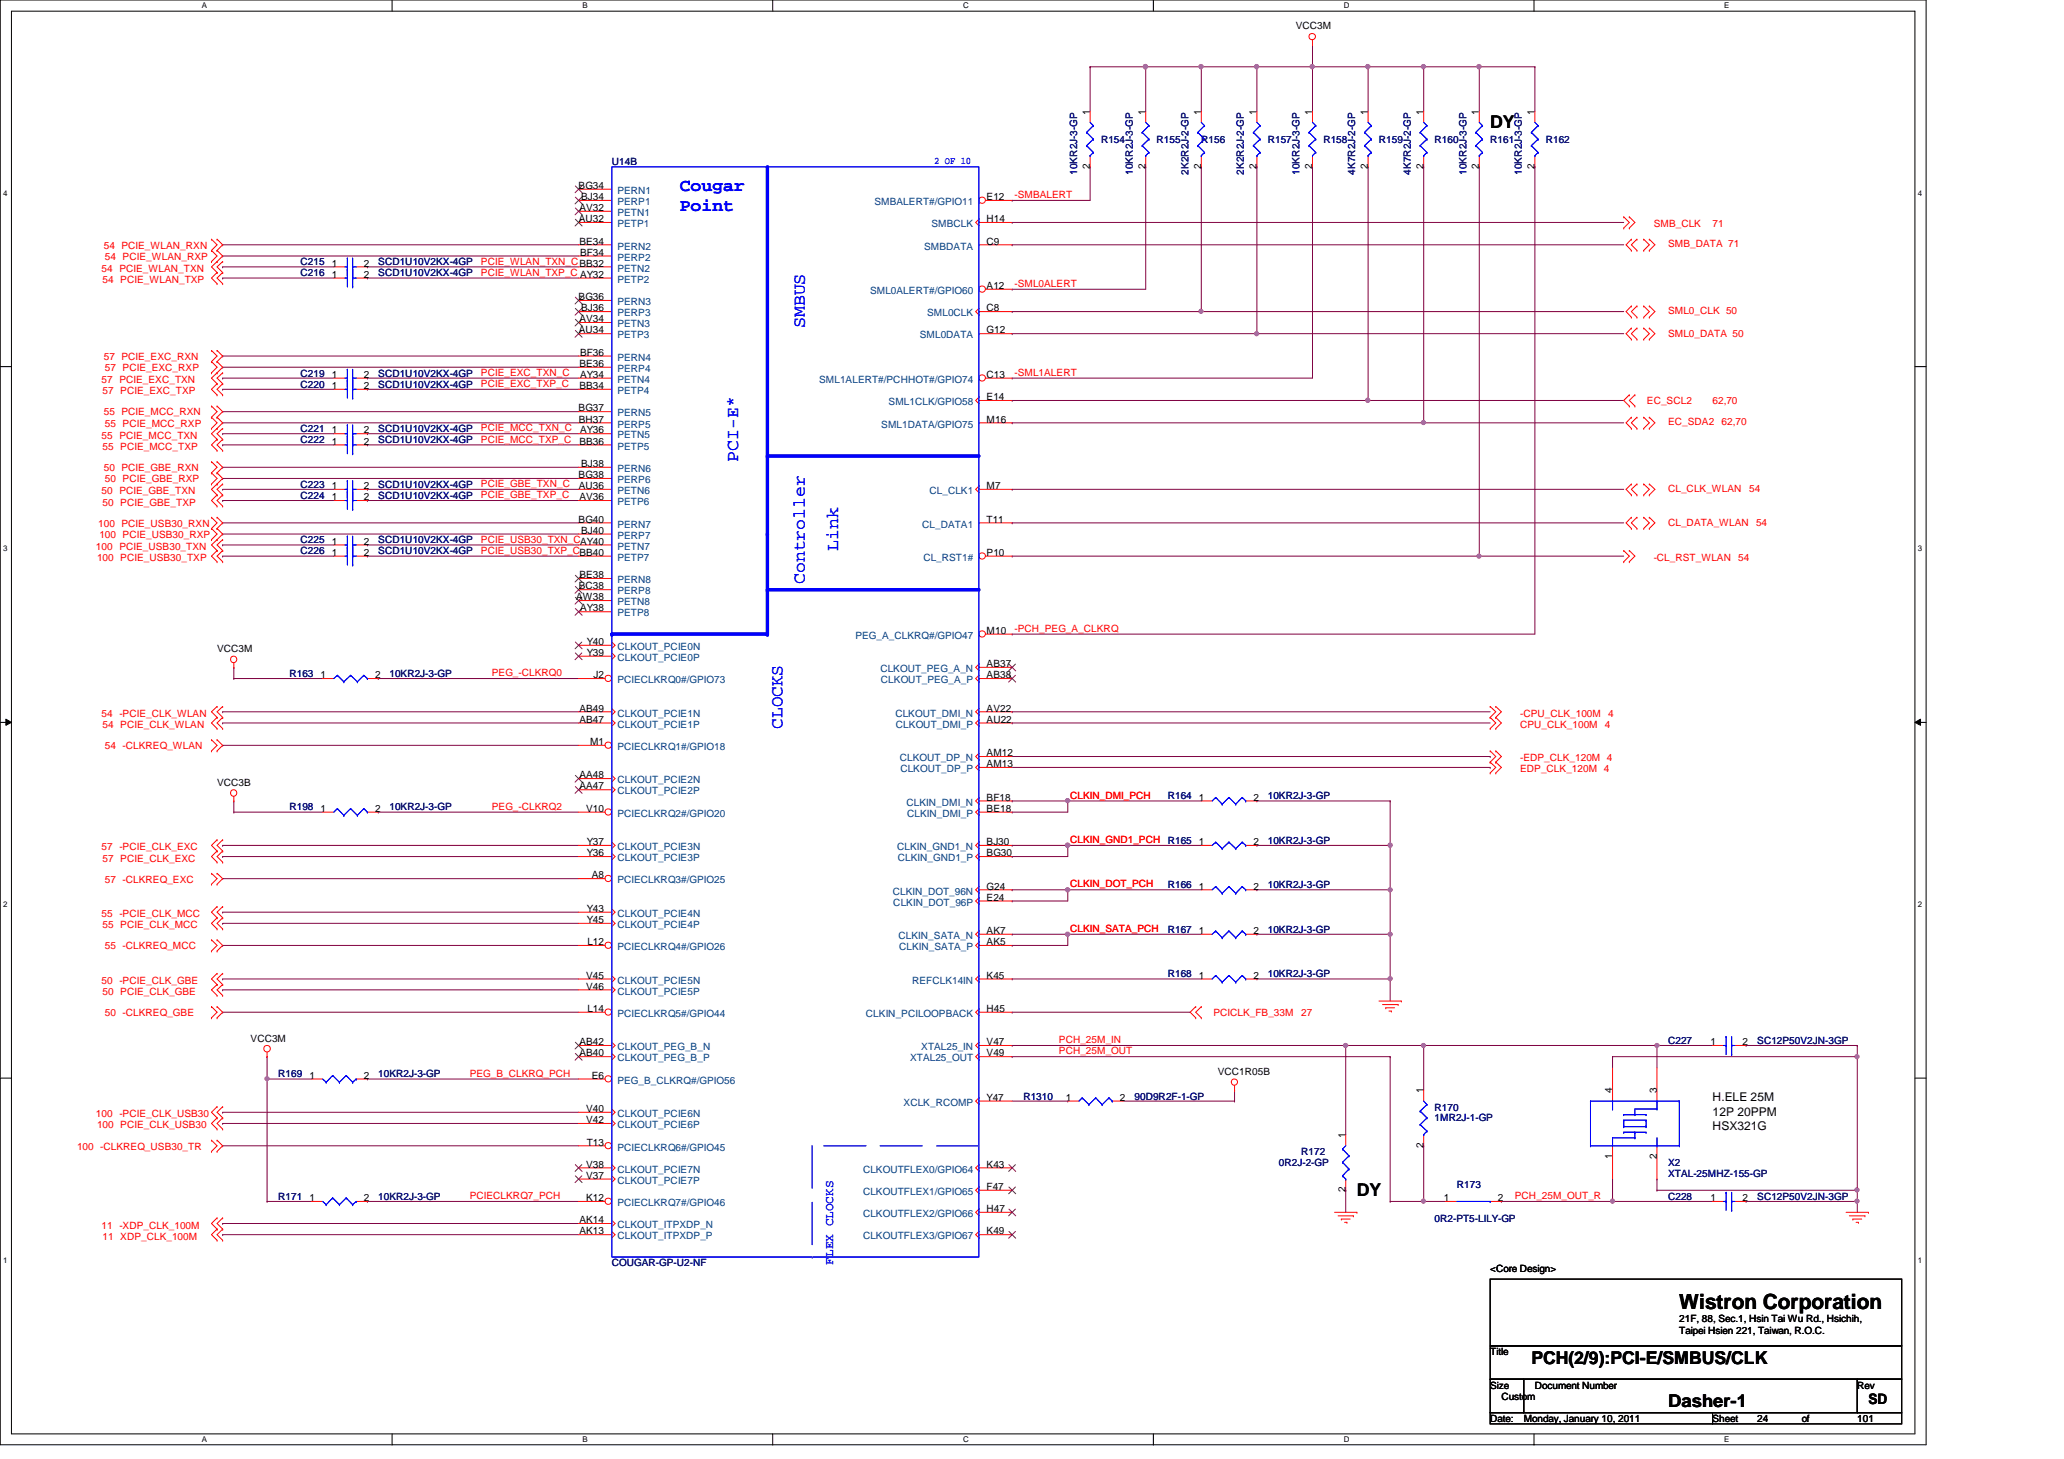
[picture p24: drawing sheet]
<svg xmlns="http://www.w3.org/2000/svg" width="297mm" height="210mm" viewBox="0 0 297 210" stroke-linecap="round" stroke-linejoin="round" font-family="sans-serif">
<defs><g id="words">
<text font-size="3" x="241.7" y="188.4">Wistron Corporation</text>
<g font-size="2.5">
<text x="214.5" y="18.4">DY</text>
<text x="195.3" y="172">DY</text>
<text x="220.4" y="196.2">PCH(2/9):PCI-E/SMBUS/CLK</text>
<text x="240.1" y="202.4">Dasher-1</text>
</g>
<g font-size="2.5" fill="#00f">
<text x="97.8" y="27.5">Cougar</text>
<text x="97.8" y="30.4">Point</text>
<text x="115.8" y="47.2" transform="rotate(-90 115.8 47.2)">SMBUS</text>
<text x="106.2" y="66.4" transform="rotate(-90 106.2 66.4)">PCI-E*</text>
<text x="120.6" y="79.2" transform="rotate(-90 120.6 79.2)">Link</text>
<text x="115.8" y="84" transform="rotate(-90 115.8 84)">Controller</text>
<text x="112.6" y="104.8" transform="rotate(-90 112.6 104.8)">CLOCKS</text>
</g>
<text font-size="2.1" x="268.9" y="201.9">SD</text>
<g font-size="1.7">
<text x="246.5" y="158.5">H.ELE 25M</text>
<text x="246.5" y="160.5">12P 20PPM</text>
<text x="246.5" y="162.5">HSX321G</text>
</g>
<text font-size="1.7" fill="#00f" x="119.9" y="181.9" transform="rotate(-90 119.9 181.9)">FLEX CLOCKS</text>
<g font-size="1.4">
<text x="186.5" y="4.2">VCC3M</text>
<text x="156.8" y="16.5" transform="rotate(-90 156.8 16.5)">1</text>
<text x="164.8" y="16.5" transform="rotate(-90 164.8 16.5)">1</text>
<text x="172.8" y="16.5" transform="rotate(-90 172.8 16.5)">1</text>
<text x="180.8" y="16.5" transform="rotate(-90 180.8 16.5)">1</text>
<text x="188.8" y="16.5" transform="rotate(-90 188.8 16.5)">1</text>
<text x="196.8" y="16.5" transform="rotate(-90 196.8 16.5)">1</text>
<text x="204.8" y="16.5" transform="rotate(-90 204.8 16.5)">1</text>
<text x="212.8" y="16.5" transform="rotate(-90 212.8 16.5)">1</text>
<text x="220.8" y="16.5" transform="rotate(-90 220.8 16.5)">1</text>
<text x="83.3" y="27.2">BG34</text>
<text x="83.6" y="28.8">BJ34</text>
<text x="142" y="28.8">E12</text>
<text x="156.8" y="24.3" transform="rotate(-90 156.8 24.3)">2</text>
<text x="164.8" y="24.3" transform="rotate(-90 164.8 24.3)">2</text>
<text x="172.8" y="24.3" transform="rotate(-90 172.8 24.3)">2</text>
<text x="180.8" y="24.3" transform="rotate(-90 180.8 24.3)">2</text>
<text x="188.8" y="24.3" transform="rotate(-90 188.8 24.3)">2</text>
<text x="196.8" y="24.3" transform="rotate(-90 196.8 24.3)">2</text>
<text x="204.8" y="24.3" transform="rotate(-90 204.8 24.3)">2</text>
<text x="212.8" y="24.3" transform="rotate(-90 212.8 24.3)">2</text>
<text x="220.8" y="24.3" transform="rotate(-90 220.8 24.3)">2</text>
<text x="83.3" y="32">AU32</text>
<text x="83.4" y="35.2">BE34</text>
<text x="83.4" y="30.4">AV32</text>
<text x="142" y="35.2">C9</text>
<text x="142" y="32">H14</text>
<text x="47.7" y="38.4">1</text>
<text x="47.7" y="40">1</text>
<text x="52.4" y="38.4">2</text>
<text x="52.4" y="40">2</text>
<text x="83.5" y="36.8">BF34</text>
<text x="142" y="41.6">A12</text>
<text x="83.3" y="43.2">BG36</text>
<text x="83.3" y="48">AU34</text>
<text x="83.4" y="46.4">AV34</text>
<text x="83.6" y="44.8">BJ36</text>
<text x="142" y="48">G12</text>
<text x="142" y="44.8">C8</text>
<text x="83.4" y="52.8">BE36</text>
<text x="83.5" y="51.2">BF36</text>
<text x="47.7" y="56">1</text>
<text x="47.7" y="54.4">1</text>
<text x="52.4" y="56">2</text>
<text x="52.4" y="54.4">2</text>
<text x="83.3" y="59.2">BG37</text>
<text x="83.4" y="56">BB34</text>
<text x="83.5" y="54.4">AY34</text>
<text x="142" y="57.6">E14</text>
<text x="142" y="54.4">C13</text>
<text x="47.7" y="62.4">1</text>
<text x="47.7" y="64">1</text>
<text x="52.4" y="62.4">2</text>
<text x="52.4" y="64">2</text>
<text x="83.3" y="60.8">BH37</text>
<text x="83.4" y="64">BB36</text>
<text x="83.5" y="62.4">AY36</text>
<text x="142" y="60.8">M16</text>
<text x="47.7" y="72">1</text>
<text x="47.7" y="70.4">1</text>
<text x="52.4" y="72">2</text>
<text x="52.4" y="70.4">2</text>
<text x="83.3" y="68.8">BG38</text>
<text x="83.3" y="70.4">AU36</text>
<text x="83.4" y="72">AV36</text>
<text x="83.6" y="67.2">BJ38</text>
<text x="142" y="70.4">M7</text>
<text x="83.3" y="75.2">BG40</text>
<text x="83.6" y="76.8">BJ40</text>
<text x="142" y="75.2">T11</text>
<text x="47.7" y="80">1</text>
<text x="47.7" y="78.4">1</text>
<text x="52.4" y="80">2</text>
<text x="52.4" y="78.4">2</text>
<text x="83.4" y="83.2">BE38</text>
<text x="142" y="80">P10</text>
<text x="82.9" y="86.4">AW38</text>
<text x="83.3" y="84.8">BC38</text>
<text x="83.5" y="88">AY38</text>
<text x="31.2" y="93.9">VCC3M</text>
<text x="84.5" y="92.8">Y40</text>
<text x="84.5" y="94.4">Y39</text>
<text x="142" y="96">AB37</text>
<text x="142" y="91.2">M10</text>
<text x="46.1" y="97.6">1</text>
<text x="54" y="97.6">2</text>
<text x="85.4" y="97.6">J2</text>
<text x="142" y="97.6">AB38</text>
<text x="83.4" y="102.4">AB49</text>
<text x="83.4" y="104">AB47</text>
<text x="84.9" y="107.2">M1</text>
<text x="142" y="102.4">AV22</text>
<text x="142" y="104">AU22</text>
<text x="31.2" y="113.1">VCC3B</text>
<text x="83.4" y="112">AA48</text>
<text x="83.4" y="113.6">AA47</text>
<text x="142" y="110.4">AM13</text>
<text x="142" y="108.8">AM12</text>
<text x="46.1" y="116.8">1</text>
<text x="54" y="116.8">2</text>
<text x="84.4" y="116.8">V10</text>
<text x="142" y="116.8">BE18</text>
<text x="142" y="115.2">BF18</text>
<text x="172.5" y="115.2">1</text>
<text x="180.4" y="115.2">2</text>
<text x="84.5" y="121.6">Y37</text>
<text x="84.5" y="123.2">Y36</text>
<text x="142" y="121.6">BJ30</text>
<text x="142" y="123.2">BG30</text>
<text x="172.5" y="121.6">1</text>
<text x="180.4" y="121.6">2</text>
<text x="84.5" y="131.2">Y43</text>
<text x="85.2" y="126.4">A8</text>
<text x="142" y="128">G24</text>
<text x="142" y="129.6">E24</text>
<text x="172.5" y="128">1</text>
<text x="180.4" y="128">2</text>
<text x="84.5" y="132.8">Y45</text>
<text x="84.5" y="136">L12</text>
<text x="142" y="134.4">AK7</text>
<text x="142" y="136">AK5</text>
<text x="172.5" y="134.4">1</text>
<text x="180.4" y="134.4">2</text>
<text x="84.4" y="140.8">V45</text>
<text x="84.4" y="142.4">V46</text>
<text x="142" y="140.8">K45</text>
<text x="172.5" y="140.8">1</text>
<text x="180.4" y="140.8">2</text>
<text x="36.1" y="149.9">VCC3M</text>
<text x="84.5" y="145.6">L14</text>
<text x="142" y="145.6">H45</text>
<text x="44.5" y="155.2">1</text>
<text x="52.4" y="155.2">2</text>
<text x="83.4" y="152">AB40</text>
<text x="83.4" y="150.4">AB42</text>
<text x="85.2" y="155.2">E6</text>
<text x="142" y="150.4">V47</text>
<text x="142" y="152">V49</text>
<text x="175.3" y="154.6">VCC1R05B</text>
<text x="246.2" y="150.4">1</text>
<text x="250.8" y="150.4">2</text>
<text x="84.4" y="160">V40</text>
<text x="84.4" y="161.6">V42</text>
<text x="142" y="158.4">Y47</text>
<text x="153.4" y="158.4">1</text>
<text x="161.2" y="158.4">2</text>
<text x="204.8" y="157.3" transform="rotate(-90 204.8 157.3)">1</text>
<text x="232" y="157.3" transform="rotate(-90 232 157.3)">4</text>
<text x="238.4" y="157.3" transform="rotate(-90 238.4 157.3)">3</text>
<text x="84.4" y="168">V38</text>
<text x="84.5" y="164.8">T13</text>
<text x="142" y="168">K43</text>
<text x="193.6" y="163.7" transform="rotate(-90 193.6 163.7)">1</text>
<text x="204.8" y="165.1" transform="rotate(-90 204.8 165.1)">2</text>
<text x="232" y="166.8" transform="rotate(-90 232 166.8)">1</text>
<text x="238.4" y="166.8" transform="rotate(-90 238.4 166.8)">2</text>
<text x="44.5" y="172.8">1</text>
<text x="52.4" y="172.8">2</text>
<text x="84.4" y="169.6">V37</text>
<text x="84.4" y="172.8">K12</text>
<text x="142" y="171.2">F47</text>
<text x="193.6" y="171.5" transform="rotate(-90 193.6 171.5)">2</text>
<text x="207.8" y="172.8">1</text>
<text x="215.6" y="172.8">2</text>
<text x="246.2" y="172.8">1</text>
<text x="250.8" y="172.8">2</text>
<text x="83.4" y="176">AK14</text>
<text x="83.4" y="177.6">AK13</text>
<text x="142" y="174.4">H47</text>
<text x="142" y="177.6">K49</text>
<text x="214.5" y="183">&lt;Core Design&gt;</text>
<text x="241.7" y="191.9">Taipei Hsien 221, Taiwan, R.O.C.</text>
<text x="241.7" y="190.2">21F, 88, Sec.1, Hsin Tai Wu Rd., Hsichih,</text>
<text x="214.5" y="195">Title</text>
<text x="214.5" y="199.8">Size</text>
<text x="216.1" y="201.4">Custom</text>
<text x="220.9" y="199.8">Document Number</text>
<text x="267.3" y="199.8">Rev</text>
<text x="214.5" y="204.6">Date:</text>
<text x="219.3" y="204.6">Monday, January 10, 2011</text>
<text x="246.5" y="204.6">Sheet</text>
<text x="252.9" y="204.6">24</text>
<text x="259.3" y="204.6">of</text>
<text x="267.3" y="204.6">101</text>
</g>
<g font-size="1.4" fill="#000080">
<text x="88.1" y="23.7">U14B</text>
<text x="158.5" y="20.6">R154</text>
<text x="166.5" y="20.6">R155</text>
<text x="172.9" y="20.6">R156</text>
<text x="182.5" y="20.6">R157</text>
<text x="190.5" y="20.6">R158</text>
<text x="198.5" y="20.6">R159</text>
<text x="206.5" y="20.6">R160</text>
<text x="214.5" y="20.6">R161</text>
<text x="222.5" y="20.6">R162</text>
<text x="155" y="25.1" transform="rotate(-90 155 25.1)">10KR2J-3-GP</text>
<text x="163" y="25.1" transform="rotate(-90 163 25.1)">10KR2J-3-GP</text>
<text x="171" y="25.1" transform="rotate(-90 171 25.1)">2K2R2J-2-GP</text>
<text x="179" y="25.1" transform="rotate(-90 179 25.1)">2K2R2J-2-GP</text>
<text x="187" y="25.1" transform="rotate(-90 187 25.1)">10KR2J-3-GP</text>
<text x="195" y="25.1" transform="rotate(-90 195 25.1)">4K7R2J-2-GP</text>
<text x="203" y="25.1" transform="rotate(-90 203 25.1)">4K7R2J-2-GP</text>
<text x="211" y="25.1" transform="rotate(-90 211 25.1)">10KR2J-3-GP</text>
<text x="219" y="25.1" transform="rotate(-90 219 25.1)">10KR2J-3-GP</text>
<text x="43.3" y="38.2">C215</text>
<text x="43.3" y="39.8">C216</text>
<text x="54.4" y="38.2">SCD1U10V2KX-4GP</text>
<text x="54.4" y="39.8">SCD1U10V2KX-4GP</text>
<text x="43.3" y="55.8">C220</text>
<text x="43.3" y="54.2">C219</text>
<text x="54.4" y="55.8">SCD1U10V2KX-4GP</text>
<text x="54.4" y="54.2">SCD1U10V2KX-4GP</text>
<text x="43.3" y="62.2">C221</text>
<text x="43.3" y="63.8">C222</text>
<text x="54.4" y="62.2">SCD1U10V2KX-4GP</text>
<text x="54.4" y="63.8">SCD1U10V2KX-4GP</text>
<text x="43.3" y="71.8">C224</text>
<text x="43.3" y="70.2">C223</text>
<text x="54.4" y="71.8">SCD1U10V2KX-4GP</text>
<text x="54.4" y="70.2">SCD1U10V2KX-4GP</text>
<text x="43.3" y="79.8">C226</text>
<text x="43.3" y="78.2">C225</text>
<text x="54.4" y="79.8">SCD1U10V2KX-4GP</text>
<text x="54.4" y="78.2">SCD1U10V2KX-4GP</text>
<text x="41.7" y="97.4">R163</text>
<text x="56" y="97.4">10KR2J-3-GP</text>
<text x="41.7" y="116.6">R198</text>
<text x="56" y="116.6">10KR2J-3-GP</text>
<text x="168.1" y="115">R164</text>
<text x="182.5" y="115">10KR2J-3-GP</text>
<text x="168.1" y="121.4">R165</text>
<text x="182.5" y="121.4">10KR2J-3-GP</text>
<text x="168.1" y="127.8">R166</text>
<text x="182.5" y="127.8">10KR2J-3-GP</text>
<text x="168.1" y="134.2">R167</text>
<text x="182.5" y="134.2">10KR2J-3-GP</text>
<text x="168.1" y="140.6">R168</text>
<text x="182.5" y="140.6">10KR2J-3-GP</text>
<text x="40" y="155">R169</text>
<text x="54.4" y="155">10KR2J-3-GP</text>
<text x="240.1" y="150.2">C227</text>
<text x="252.9" y="150.2">SC12P50V2JN-3GP</text>
<text x="147.3" y="158.2">R1310</text>
<text x="163.3" y="158.2">90D9R2F-1-GP</text>
<text x="206.5" y="161.2">1MR2J-1-GP</text>
<text x="206.5" y="159.8">R170</text>
<text x="184.1" y="167.8">0R2J-2-GP</text>
<text x="187.3" y="166.2">R172</text>
<text x="240.1" y="167.8">X2</text>
<text x="40" y="172.6">R171</text>
<text x="54.4" y="172.6">10KR2J-3-GP</text>
<text x="209.7" y="171">R173</text>
<text x="240.1" y="169.4">XTAL-25MHZ-155-GP</text>
<text x="240.1" y="172.6">C228</text>
<text x="252.9" y="172.6">SC12P50V2JN-3GP</text>
<text x="206.5" y="175.8">0R2-PT5-LILY-GP</text>
<text x="88" y="182.2">COUGAR-GP-U2-NF</text>
</g>
<text font-size="1.4" fill="#00f" x="134.4" y="23.6">2 OF 10</text>
<g font-size="1.4" fill="#004080">
<text x="88.9" y="27.9">PERN1</text>
<text x="88.9" y="29.5">PERP1</text>
<text x="125.9" y="29.5">SMBALERT#/GPIO11</text>
<text x="88.9" y="35.9">PERN2</text>
<text x="88.9" y="31.1">PETN1</text>
<text x="88.9" y="32.7">PETP1</text>
<text x="133" y="35.9">SMBDATA</text>
<text x="134.1" y="32.7">SMBCLK</text>
<text x="88.9" y="37.5">PERP2</text>
<text x="88.9" y="39.1">PETN2</text>
<text x="88.9" y="40.7">PETP2</text>
<text x="88.9" y="43.9">PERN3</text>
<text x="88.9" y="45.5">PERP3</text>
<text x="88.9" y="47.1">PETN3</text>
<text x="125.2" y="42.3">SML0ALERT#/GPIO60</text>
<text x="133.4" y="45.5">SML0CLK</text>
<text x="88.9" y="51.9">PERN4</text>
<text x="88.9" y="53.5">PERP4</text>
<text x="88.9" y="48.7">PETP3</text>
<text x="132.4" y="48.7">SML0DATA</text>
<text x="88.9" y="59.9">PERN5</text>
<text x="88.9" y="55.1">PETN4</text>
<text x="88.9" y="56.7">PETP4</text>
<text x="117.9" y="55.1">SML1ALERT#/PCHHOT#/GPIO74</text>
<text x="127.9" y="58.3">SML1CLK/GPIO58</text>
<text x="88.9" y="61.5">PERP5</text>
<text x="88.9" y="63.1">PETN5</text>
<text x="88.9" y="64.7">PETP5</text>
<text x="126.8" y="61.5">SML1DATA/GPIO75</text>
<text x="88.9" y="67.9">PERN6</text>
<text x="88.9" y="69.5">PERP6</text>
<text x="88.9" y="71.1">PETN6</text>
<text x="133.8" y="71.1">CL_CLK1</text>
<text x="88.9" y="75.9">PERN7</text>
<text x="88.9" y="77.5">PERP7</text>
<text x="88.9" y="72.7">PETP6</text>
<text x="132.7" y="75.9">CL_DATA1</text>
<text x="88.9" y="83.9">PERN8</text>
<text x="88.9" y="79.1">PETN7</text>
<text x="88.9" y="80.7">PETP7</text>
<text x="132.9" y="80.7">CL_RST1#</text>
<text x="88.9" y="85.5">PERP8</text>
<text x="88.9" y="87.1">PETN8</text>
<text x="88.9" y="88.7">PETP8</text>
<text x="88.9" y="93.5">CLKOUT_PCIE0N</text>
<text x="88.9" y="95.1">CLKOUT_PCIE0P</text>
<text x="123.1" y="91.9">PEG_A_CLKRQ#/GPIO47</text>
<text x="88.9" y="98.3">PCIECLKRQ0#/GPIO73</text>
<text x="126.7" y="96.7">CLKOUT_PEG_A_N</text>
<text x="126.8" y="98.3">CLKOUT_PEG_A_P</text>
<text x="88.9" y="103.1">CLKOUT_PCIE1N</text>
<text x="88.9" y="104.7">CLKOUT_PCIE1P</text>
<text x="88.9" y="107.9">PCIECLKRQ1#/GPIO18</text>
<text x="128.9" y="103.1">CLKOUT_DMI_N</text>
<text x="128.9" y="104.7">CLKOUT_DMI_P</text>
<text x="88.9" y="112.7">CLKOUT_PCIE2N</text>
<text x="129.5" y="109.5">CLKOUT_DP_N</text>
<text x="129.6" y="111.1">CLKOUT_DP_P</text>
<text x="88.9" y="114.3">CLKOUT_PCIE2P</text>
<text x="88.9" y="117.5">PCIECLKRQ2#/GPIO20</text>
<text x="130.5" y="115.9">CLKIN_DMI_N</text>
<text x="130.6" y="117.5">CLKIN_DMI_P</text>
<text x="88.9" y="122.3">CLKOUT_PCIE3N</text>
<text x="88.9" y="123.9">CLKOUT_PCIE3P</text>
<text x="129.1" y="122.3">CLKIN_GND1_N</text>
<text x="129.2" y="123.9">CLKIN_GND1_P</text>
<text x="88.9" y="131.9">CLKOUT_PCIE4N</text>
<text x="88.9" y="127.1">PCIECLKRQ3#/GPIO25</text>
<text x="128.5" y="128.7">CLKIN_DOT_96N</text>
<text x="128.6" y="130.3">CLKIN_DOT_96P</text>
<text x="88.9" y="133.5">CLKOUT_PCIE4P</text>
<text x="88.9" y="136.7">PCIECLKRQ4#/GPIO26</text>
<text x="129.3" y="135.1">CLKIN_SATA_N</text>
<text x="129.4" y="136.7">CLKIN_SATA_P</text>
<text x="88.9" y="141.5">CLKOUT_PCIE5N</text>
<text x="88.9" y="143.1">CLKOUT_PCIE5P</text>
<text x="131.3" y="141.5">REFCLK14IN</text>
<text x="88.9" y="146.3">PCIECLKRQ5#/GPIO44</text>
<text x="124.6" y="146.3">CLKIN_PCILOOPBACK</text>
<text x="88.9" y="155.9">PEG_B_CLKRQ#/GPIO56</text>
<text x="88.9" y="152.7">CLKOUT_PEG_B_P</text>
<text x="88.9" y="151.1">CLKOUT_PEG_B_N</text>
<text x="131" y="152.7">XTAL25_OUT</text>
<text x="132.6" y="151.1">XTAL25_IN</text>
<text x="88.9" y="160.7">CLKOUT_PCIE6N</text>
<text x="130" y="159.1">XCLK_RCOMP</text>
<text x="88.9" y="162.3">CLKOUT_PCIE6P</text>
<text x="88.9" y="165.5">PCIECLKRQ6#/GPIO45</text>
<text x="88.9" y="173.5">PCIECLKRQ7#/GPIO46</text>
<text x="88.9" y="168.7">CLKOUT_PCIE7N</text>
<text x="88.9" y="170.3">CLKOUT_PCIE7P</text>
<text x="124.2" y="168.7">CLKOUTFLEX0/GPIO64</text>
<text x="124.2" y="171.9">CLKOUTFLEX1/GPIO65</text>
<text x="88.9" y="176.7">CLKOUT_ITPXDP_N</text>
<text x="88.9" y="178.3">CLKOUT_ITPXDP_P</text>
<text x="124.2" y="175.1">CLKOUTFLEX2/GPIO66</text>
<text x="124.2" y="178.3">CLKOUTFLEX3/GPIO67</text>
</g>
<g font-size="1.4" fill="#f00">
<text x="146" y="28.5">-SMBALERT</text>
<text x="14.9" y="35.8">54 PCIE_WLAN_RXN</text>
<text x="238" y="32.7">SMB_CLK</text>
<text x="240.1" y="35.6">SMB_DATA 71</text>
<text x="246.5" y="32.7">71</text>
<text x="14.6" y="39.1">54 PCIE_WLAN_TXN</text>
<text x="14.8" y="40.7">54 PCIE_WLAN_TXP</text>
<text x="15.1" y="37.4">54 PCIE_WLAN_RXP</text>
<text x="69.2" y="38.1">PCIE_WLAN_TXN_CBB32</text>
<text x="69.2" y="39.7">PCIE_WLAN_TXP_C AY32</text>
<text x="146" y="41.3">-SML0ALERT</text>
<text x="240.1" y="45.2">SML0_CLK 50</text>
<text x="14.9" y="51.8">57 PCIE_EXC_RXN</text>
<text x="15.1" y="53.4">57 PCIE_EXC_RXP</text>
<text x="240.1" y="48.4">SML0_DATA 50</text>
<text x="14.6" y="55.1">57 PCIE_EXC_TXN</text>
<text x="14.8" y="56.7">57 PCIE_EXC_TXP</text>
<text x="14.9" y="59.8">55 PCIE_MCC_RXN</text>
<text x="69.2" y="54.1">PCIE_EXC_TXN_C</text>
<text x="69.2" y="55.7">PCIE_EXC_TXP_C</text>
<text x="146" y="54.1">-SML1ALERT</text>
<text x="237" y="58.2">EC_SCL2</text>
<text x="246.5" y="58.2">62,70</text>
<text x="14.6" y="63.1">55 PCIE_MCC_TXN</text>
<text x="14.8" y="64.7">55 PCIE_MCC_TXP</text>
<text x="15.1" y="61.4">55 PCIE_MCC_RXP</text>
<text x="69.2" y="62.1">PCIE_MCC_TXN_C</text>
<text x="69.2" y="63.7">PCIE_MCC_TXP_C</text>
<text x="240.1" y="61.2">EC_SDA2</text>
<text x="247.8" y="61.2">62,70</text>
<text x="14.6" y="71.1">50 PCIE_GBE_TXN</text>
<text x="14.9" y="67.8">50 PCIE_GBE_RXN</text>
<text x="15.1" y="69.4">50 PCIE_GBE_RXP</text>
<text x="69.2" y="70.1">PCIE_GBE_TXN_C</text>
<text x="69.2" y="71.7">PCIE_GBE_TXP_C</text>
<text x="240.1" y="70.8">CL_CLK_WLAN</text>
<text x="251.8" y="70.8">54</text>
<text x="14.1" y="75.8">100 PCIE_USB30_RXN</text>
<text x="14.3" y="77.4">100 PCIE_USB30_RXP</text>
<text x="14.8" y="72.7">50 PCIE_GBE_TXP</text>
<text x="240.1" y="75.6">CL_DATA_WLAN</text>
<text x="252.7" y="75.6">54</text>
<text x="13.8" y="79.1">100 PCIE_USB30_TXN</text>
<text x="14" y="80.7">100 PCIE_USB30_TXP</text>
<text x="69.2" y="78.1">PCIE_USB30_TXN_CAY40</text>
<text x="69.2" y="79.7">PCIE_USB30_TXP_CBB40</text>
<text x="238" y="80.7">-CL_RST_WLAN</text>
<text x="250.1" y="80.7">54</text>
<text x="146" y="90.9">-PCH_PEG_A_CLKRQ</text>
<text x="70.8" y="97.3">PEG_-CLKRQ0</text>
<text x="14.6" y="103.1">54 -PCIE_CLK_WLAN</text>
<text x="14.8" y="104.7">54 PCIE_CLK_WLAN</text>
<text x="15.1" y="107.8">54 -CLKREQ_WLAN</text>
<text x="218.8" y="103.1">-CPU_CLK_100M</text>
<text x="218.8" y="104.7">CPU_CLK_100M</text>
<text x="231" y="104.7">4</text>
<text x="231.4" y="103.1">4</text>
<text x="218.8" y="109.5">-EDP_CLK_120M 4</text>
<text x="218.8" y="111.1">EDP_CLK_120M 4</text>
<text x="70.8" y="116.5">PEG_-CLKRQ2</text>
<text x="154" y="114.9">CLKIN_DMI_PCH</text>
<text x="14.6" y="122.3">57 -PCIE_CLK_EXC</text>
<text x="14.8" y="124">57 PCIE_CLK_EXC</text>
<text x="154" y="121.3">CLKIN_GND1_PCH</text>
<text x="14.6" y="132">55 -PCIE_CLK_MCC</text>
<text x="15.1" y="127">57 -CLKREQ_EXC</text>
<text x="154" y="127.7">CLKIN_DOT_PCH</text>
<text x="14.8" y="133.5">55 PCIE_CLK_MCC</text>
<text x="15.1" y="136.6">55 -CLKREQ_MCC</text>
<text x="154" y="134.1">CLKIN_SATA_PCH</text>
<text x="14.6" y="141.5">50 -PCIE_CLK_GBE</text>
<text x="14.8" y="143.1">50 PCIE_CLK_GBE</text>
<text x="15.1" y="146.2">50 -CLKREQ_GBE</text>
<text x="174.6" y="146.2">PCICLK_FB_33M</text>
<text x="187.3" y="146.2">27</text>
<text x="67.6" y="154.9">PEG_B_CLKRQ_PCH</text>
<text x="152.4" y="150.1">PCH_25M_IN</text>
<text x="152.4" y="151.7">PCH_25M_OUT</text>
<text x="13.8" y="160.7">100 -PCIE_CLK_USB30</text>
<text x="11.1" y="165.4">100 -CLKREQ_USB30_TR</text>
<text x="14" y="162.3">100 PCIE_CLK_USB30</text>
<text x="67.6" y="172.5">PCIECLKRQ7_PCH</text>
<text x="218" y="172.5">PCH_25M_OUT_R</text>
<text x="14.6" y="176.7">11 -XDP_CLK_100M</text>
<text x="14.8" y="178.4">11 XDP_CLK_100M</text>
</g>
<g font-size="1.1">
<text x="29" y="1.1">A</text>
<text x="83.8" y="1.1">B</text>
<text x="138.6" y="1.1">C</text>
<text x="193.4" y="1.1">D</text>
<text x="248.2" y="1.1">E</text>
<text x=".5" y="28.2">4</text>
<text x="276" y="28.2">4</text>
<text x=".5" y="79.3">3</text>
<text x="276" y="79.3">3</text>
<text x=".5" y="130.5">2</text>
<text x="276" y="130.5">2</text>
<text x=".5" y="181.7">1</text>
<text x="276" y="181.7">1</text>
<text x="29" y="207.4">A</text>
<text x="83.8" y="207.4">B</text>
<text x="138.6" y="207.4">C</text>
<text x="193.4" y="207.4">D</text>
<text x="248.2" y="207.4">E</text>
</g>
</g></defs>
<path d="M0 0h277.2v207.9h-277.2zM1.6 1.6h274v204.7h-274z" fill="none" stroke="#000" stroke-width=".14"/>
<g fill="#fff">
<path d="M29 .2h.8v1.2h-.8z"/>
<path d="M29 206.5h.8v1.1h-.8z"/>
</g>
<path d="M56.4 0v1.6M56.4 206.3v1.6" fill="none" stroke="#000" stroke-width=".14"/>
<g fill="#fff">
<path d="M83.8 .2h.7v1.2h-.7z"/>
<path d="M83.8 206.5h.7v1.1h-.7z"/>
</g>
<path d="M111.2 0v1.6M111.2 206.3v1.6" fill="none" stroke="#000" stroke-width=".14"/>
<g fill="#fff">
<path d="M138.6 .2h.8v1.2h-.8z"/>
<path d="M138.6 206.5h.8v1.1h-.8z"/>
</g>
<path d="M166 0v1.6M166 206.3v1.6" fill="none" stroke="#000" stroke-width=".14"/>
<g fill="#fff">
<path d="M193.4 .2h.7v1.2h-.7z"/>
<path d="M193.4 206.5h.7v1.1h-.7z"/>
</g>
<path d="M220.8 0v1.6M220.8 206.3v1.6" fill="none" stroke="#000" stroke-width=".14"/>
<g fill="#fff">
<path d="M248.2 .2h.7v1.2h-.7z"/>
<path d="M248.2 206.5h.7v1.1h-.7z"/>
<path d="M.5 27.2h.6v1.2h-.6z"/>
<path d="M276 27.2h.6v1.2h-.6z"/>
<path d="M.5 78.3h.6v1.2h-.6z"/>
<path d="M276 78.3h.6v1.2h-.6z"/>
</g>
<path d="M0 52.7h1.6M275.6 52.7h1.6" fill="none" stroke="#000" stroke-width=".14"/>
<g fill="#fff">
<path d="M.5 129.5h.6v1.2h-.6z"/>
<path d="M276 129.5h.6v1.2h-.6z"/>
</g>
<path d="M0 103.9h1.6M.8 103.5l.8 .4-.8 .5zM275.6 103.9h1.6M275.6 103.9l.8-.4v.9z" fill="none" stroke="#000" stroke-width=".14"/>
<path d="M.8 103.5l.8 .4-.8 .5zM275.6 103.9l.8-.4v.9z" fill="#000"/>
<g fill="#fff">
<path d="M.5 180.7h.6v1.2h-.6z"/>
<path d="M276 180.7h.6v1.2h-.6z"/>
</g>
<path d="M0 155.1h1.6M275.6 155.1h1.6" fill="none" stroke="#000" stroke-width=".14"/>
<path d="M204.9 9.6h8M204.9 9.6h.1M212.9 9.6h.1M212.9 9.6v6.4" fill="none" stroke="#800040" stroke-width=".14"/>
<circle cx="212.8" cy="9.6" r=".31" fill="#f0f"/>
<circle cx="212.8" cy="9.6" r=".31" fill="none" stroke="#f0f" stroke-width=".14"/>
<circle cx="204.8" cy="9.6" r=".31" fill="#f0f"/>
<circle cx="204.8" cy="9.6" r=".31" fill="none" stroke="#f0f" stroke-width=".14"/>
<path d="M212.9 24h.1M212.9 24v56M212.9 80h20.8M212.9 80h.1" fill="none" stroke="#800040" stroke-width=".14"/>
<circle cx="212.8" cy="80" r=".3" fill="#f0f"/>
<circle cx="212.8" cy="80" r=".3" fill="none" stroke="#f0f" stroke-width=".14"/>
<path d="M204.9 24h.1M204.9 24v36.8M204.9 60.8h28.8M204.9 60.8h.1" fill="none" stroke="#800040" stroke-width=".14"/>
<circle cx="204.8" cy="60.8" r=".3" fill="#f0f"/>
<circle cx="204.8" cy="60.8" r=".3" fill="none" stroke="#f0f" stroke-width=".14"/>
<path d="M196.9 24h.1M196.9 24v33.6M196.9 57.6h.1M196.9 57.6h36.8" fill="none" stroke="#800040" stroke-width=".14"/>
<circle cx="196.8" cy="57.6" r=".31" fill="#f0f"/>
<circle cx="196.8" cy="57.6" r=".31" fill="none" stroke="#f0f" stroke-width=".14"/>
<path d="M180.9 24h.1M180.9 24v24M188.9 24h.1M188.9 24v30.4h-43.2M145.7 54.4h.1" fill="none" stroke="#800040" stroke-width=".14"/>
<circle cx="180.8" cy="48" r=".3" fill="#f0f"/>
<circle cx="180.8" cy="48" r=".3" fill="none" stroke="#f0f" stroke-width=".14"/>
<path d="M172.9 24h.1M172.9 24v20.8M172.9 44.8h.1M172.9 44.8h60.8M180.9 48h.1M180.9 48h52.8" fill="none" stroke="#800040" stroke-width=".14"/>
<circle cx="172.8" cy="44.8" r=".3" fill="#f0f"/>
<circle cx="172.8" cy="44.8" r=".3" fill="none" stroke="#f0f" stroke-width=".14"/>
<g fill="none" stroke="#800040" stroke-width=".14">
<path d="M156.9 9.6h8M156.9 9.6h.1M156.9 9.6v6.4M145.7 28.8h.1M145.7 32h.1M145.7 35.2h.1M145.7 32h88M145.7 35.2h88M156.9 24h.1M156.9 24v4.8h-11.2M164.9 24h.1M164.9 24v17.6h-19.2"/>
<path d="M32 51.2h51.3M32 52.8h51.3M32 54.4h.1M32 56h.1M32 51.2h.1M32 52.8h.1M32 54.4h16M32 56h16M52.9 54.4h30.4M52.9 56h30.4M52.9 54.4h.1M52.9 56h.1"/>
<path d="M145.7 41.6h.1M32 102.4h51.3M32 104h51.3M32 107.2h51.3M32 102.4h.1M32 104h.1M32 107.2h.1M32 136h51.3M32 126.4h51.3M32 123.2h51.3M32 121.6h51.3M32 131.2h51.3"/>
<path d="M32 136h.1M32 126.4h.1M32 123.2h.1M32 121.6h.1M32 131.2h.1M32 145.6h51.3M32 145.6h.1M38.4 152h.1M38.4 155.2h.1M38.4 152v3.2M38.4 155.2h6.5M52.9 155.2h30.4"/>
<path d="M52.9 155.2h.1"/>
</g>
<circle cx="164.8" cy="9.6" r=".31" fill="#f0f"/>
<circle cx="164.8" cy="9.6" r=".31" fill="none" stroke="#f0f" stroke-width=".14"/>
<path d="M164.9 9.6h.1M164.9 9.6v6.4M172.9 9.6h.1M172.9 9.6v6.4M180.9 9.6h.1M180.9 9.6v6.4M188.9 9.6h8M188.9 6.4h.1M188.9 9.6h.1M188.9 6.4v9.6" fill="none" stroke="#800040" stroke-width=".14"/>
<circle cx="196.8" cy="9.6" r=".31" fill="#f0f"/>
<circle cx="196.8" cy="9.6" r=".31" fill="none" stroke="#f0f" stroke-width=".14"/>
<circle cx="188.8" cy="9.6" r=".31" fill="#f0f"/>
<circle cx="188.8" cy="9.6" r=".31" fill="none" stroke="#f0f" stroke-width=".14"/>
<g fill="none" stroke="#800040" stroke-width=".14">
<path d="M172.9 9.6h16M172.9 9.6h.1M180.9 9.6h.1M196.9 9.6h.1M196.9 9.6v6.4M196.9 9.6h8M204.9 9.6h.1M204.9 9.6v6.4M145.7 48h35.2M145.7 48h.1M145.7 70.4h.1M145.7 75.2h.1"/>
<path d="M145.7 70.4h88M145.7 75.2h88"/>
</g>
<circle cx="180.8" cy="9.6" r=".31" fill="#f0f"/>
<circle cx="180.8" cy="9.6" r=".31" fill="none" stroke="#f0f" stroke-width=".14"/>
<path d="M164.9 9.6h8M164.9 9.6h.1M145.7 60.8h.1M145.7 60.8h59.2M145.7 80h.1M145.7 80h67.2" fill="none" stroke="#800040" stroke-width=".14"/>
<circle cx="172.8" cy="9.6" r=".31" fill="#f0f"/>
<circle cx="172.8" cy="9.6" r=".31" fill="none" stroke="#f0f" stroke-width=".14"/>
<circle cx="164.8" cy="9.6" r=".31" fill="#f0f"/>
<circle cx="164.8" cy="9.6" r=".31" fill="none" stroke="#f0f" stroke-width=".14"/>
<g fill="none" stroke="#800040" stroke-width=".14">
<path d="M212.9 9.6h8M212.9 9.6h.1M220.9 9.6h.1M220.9 9.6v6.4M220.9 24h.1M220.9 24v67.2h-75.2M145.7 57.6h51.2M145.7 57.6h.1M145.7 91.2h.1M145.7 102.4h.1M145.7 104h.1M145.7 102.4h68.8"/>
<path d="M145.7 104h68.8M145.7 145.6h.1M145.7 145.6h25.6M238.5 150.4h.1M238.5 150.4v3.2M232.1 172.8h14.4M232.1 172.8h.1"/>
</g>
<circle cx="232.1" cy="172.8" r=".3" fill="#f0f"/>
<circle cx="232.1" cy="172.8" r=".3" fill="none" stroke="#f0f" stroke-width=".14"/>
<path d="M238.5 150.4h8M238.5 150.4h.1M232.1 169.6h.1M232.1 169.6v3.2" fill="none" stroke="#800040" stroke-width=".14"/>
<circle cx="238.5" cy="150.4" r=".3" fill="#f0f"/>
<circle cx="238.5" cy="150.4" r=".3" fill="none" stroke="#f0f" stroke-width=".14"/>
<path d="M251.3 150.4h16M251.3 150.4h.1M267.3 171.2h.1M267.3 171.2v1.6" fill="none" stroke="#800040" stroke-width=".14"/>
<circle cx="267.2" cy="171.2" r=".3" fill="#f0f"/>
<circle cx="267.2" cy="171.2" r=".3" fill="none" stroke="#f0f" stroke-width=".14"/>
<path d="M251.3 172.8h16M251.3 172.8h.1M267.3 172.8h.1M267.3 172.8v1.6" fill="none" stroke="#800040" stroke-width=".14"/>
<circle cx="267.2" cy="172.8" r=".3" fill="#f0f"/>
<circle cx="267.2" cy="172.8" r=".3" fill="none" stroke="#f0f" stroke-width=".14"/>
<g fill="none" stroke="#800040" stroke-width=".14">
<path d="M32 59.2h51.3M32 59.2h.1M32 67.2h51.3M32 68.8h51.3M32 60.8h51.3M32 70.4h.1M32 67.2h.1M32 72h.1M32 68.8h.1M32 60.8h.1M32 62.4h.1M32 64h.1"/>
<path d="M32 70.4h16M32 72h16M32 62.4h16M32 64h16M52.9 70.4h30.4M52.9 72h30.4M52.9 62.4h30.4M52.9 64h30.4M52.9 70.4h.1M52.9 72h.1M52.9 62.4h.1M52.9 64h.1"/>
<path d="M145.7 150.4h48M145.7 150.4h.1M193.7 150.4h.1M193.7 150.4v12.8M193.7 171.2h.1M193.7 171.2v3.2M204.9 172.8h.1M204.9 164.8h.1M204.9 164.8v8M204.9 172.8h3.2M216.1 172.8h16M216.1 172.8h.1"/>
</g>
<circle cx="204.8" cy="172.8" r=".3" fill="#f0f"/>
<circle cx="204.8" cy="172.8" r=".3" fill="none" stroke="#f0f" stroke-width=".14"/>
<path d="M145.7 152h54.4M145.7 152h.1M200.1 152h.1M200.1 152v20.8M204.9 150.4h33.6M204.9 150.4h.1M204.9 150.4v6.4M200.1 172.8h.1M200.1 172.8h4.8" fill="none" stroke="#800040" stroke-width=".14"/>
<circle cx="204.8" cy="150.4" r=".3" fill="#f0f"/>
<circle cx="204.8" cy="150.4" r=".3" fill="none" stroke="#f0f" stroke-width=".14"/>
<path d="M193.7 150.4h.1M193.7 150.4h11.2" fill="none" stroke="#800040" stroke-width=".14"/>
<circle cx="193.7" cy="150.4" r=".31" fill="#f0f"/>
<circle cx="193.7" cy="150.4" r=".31" fill="none" stroke="#f0f" stroke-width=".14"/>
<path d="M267.3 152h.1M267.3 152v19.2h-28.8M238.5 171.2h.1" fill="none" stroke="#800040" stroke-width=".14"/>
<circle cx="267.2" cy="152" r=".3" fill="#f0f"/>
<circle cx="267.2" cy="152" r=".3" fill="none" stroke="#f0f" stroke-width=".14"/>
<g fill="none" stroke="#800040" stroke-width=".14">
<path d="M32 35.2h51.3M32 36.8h51.3M32 35.2h.1M32 36.8h.1M32 38.4h.1M32 38.4h16M52.9 38.4h30.4M52.9 38.4h.1M32 40h.1M32 40h16M52.9 40h30.4M52.9 40h.1"/>
<path d="M32 75.2h51.3M32 76.8h51.3M32 78.4h.1M32 75.2h.1M32 76.8h.1M32 78.4h16M52.9 78.4h30.4M52.9 78.4h.1M32 80h.1M32 80h16M33.7 97.6h.1M33.7 96h.1"/>
<path d="M33.7 96v1.6M33.7 97.6h12.7M52.9 80h30.4M52.9 80h.1M54.4 97.6h.1M54.4 97.6h28.9M32 132.8h51.3M32 132.8h.1M32 142.4h51.3M32 140.8h51.3M32 142.4h.1M32 140.8h.1"/>
<path d="M38.4 155.2h.1M38.4 155.2v17.6M232.1 152h.1M232.1 152v1.6M267.3 150.4h.1M267.3 150.4v1.6h-35.2M38.4 172.8h.1M38.4 172.8h6.5M238.5 169.6h.1M238.5 169.6v1.6"/>
</g>
<circle cx="38.4" cy="155.2" r=".3" fill="#f0f"/>
<circle cx="38.4" cy="155.2" r=".3" fill="none" stroke="#f0f" stroke-width=".14"/>
<path d="M145.7 44.8h.1M145.7 44.8h27.2M153.7 115.2h19.2M153.7 115.2h.1M32 177.6h51.3M32 176h51.3M32 177.6h.1M32 176h.1" fill="none" stroke="#800040" stroke-width=".14"/>
<circle cx="153.7" cy="115.2" r=".31" fill="#f0f"/>
<circle cx="153.7" cy="115.2" r=".31" fill="none" stroke="#f0f" stroke-width=".14"/>
<path d="M153.7 121.6h19.2M153.7 121.6h.1" fill="none" stroke="#800040" stroke-width=".14"/>
<circle cx="153.6" cy="121.6" r=".32" fill="#f0f"/>
<circle cx="153.6" cy="121.6" r=".32" fill="none" stroke="#f0f" stroke-width=".14"/>
<path d="M153.7 128h19.2M153.7 128h.1" fill="none" stroke="#800040" stroke-width=".14"/>
<circle cx="153.7" cy="128" r=".31" fill="#f0f"/>
<circle cx="153.7" cy="128" r=".31" fill="none" stroke="#f0f" stroke-width=".14"/>
<path d="M153.7 134.4h19.2M153.7 134.4h.1" fill="none" stroke="#800040" stroke-width=".14"/>
<circle cx="153.7" cy="134.4" r=".31" fill="#f0f"/>
<circle cx="153.7" cy="134.4" r=".31" fill="none" stroke="#f0f" stroke-width=".14"/>
<g fill="none" stroke="#800040" stroke-width=".14">
<path d="M145.7 116.8h.1M153.7 115.2h.1M153.7 115.2v1.6h-8M180.9 115.2h19.2M180.9 115.2h.1M200.1 115.2h.1M200.1 115.2v12.8M145.7 123.2h.1M145.7 129.6h.1M145.7 136h.1M153.7 121.6h.1M153.7 128h.1"/>
<path d="M153.7 134.4h.1M153.7 121.6v1.6h-8M153.7 128v1.6h-8M153.7 134.4v1.6h-8M180.9 121.6h19.2M180.9 121.6h.1M200.1 121.6h.1M145.7 140.8h.1M145.7 140.8h27.2"/>
</g>
<circle cx="200.1" cy="121.6" r=".31" fill="#f0f"/>
<circle cx="200.1" cy="121.6" r=".31" fill="none" stroke="#f0f" stroke-width=".14"/>
<path d="M180.9 128h19.2M180.9 134.4h19.2M180.9 128h.1M180.9 134.4h.1M180.9 140.8h19.2M180.9 140.8h.1" fill="none" stroke="#800040" stroke-width=".14"/>
<circle cx="200.1" cy="140.8" r=".3" fill="#f0f"/>
<circle cx="200.1" cy="140.8" r=".3" fill="none" stroke="#f0f" stroke-width=".14"/>
<path d="M200.1 128h.1M200.1 128v6.4M200.1 140.8h.1M200.1 140.8v3.2" fill="none" stroke="#800040" stroke-width=".14"/>
<circle cx="200.1" cy="128" r=".3" fill="#f0f"/>
<circle cx="200.1" cy="128" r=".3" fill="none" stroke="#f0f" stroke-width=".14"/>
<path d="M145.7 128h.1M145.7 128h8M200.1 134.4h.1M200.1 134.4v6.4" fill="none" stroke="#800040" stroke-width=".14"/>
<circle cx="200.1" cy="134.4" r=".3" fill="#f0f"/>
<circle cx="200.1" cy="134.4" r=".3" fill="none" stroke="#f0f" stroke-width=".14"/>
<g fill="none" stroke="#800040" stroke-width=".14">
<path d="M33.7 116.8h.1M33.7 115.2h.1M33.7 115.2v1.6M33.7 116.8h12.7M54.4 116.8h.1M54.4 116.8h28.9M145.7 115.2h.1M145.7 108.8h68.8M145.7 110.4h68.8M145.7 115.2h8M214.5 108.8h.1M214.5 110.4h.1"/>
<path d="M145.7 134.4h.1M145.7 121.6h.1M145.7 134.4h8M145.7 121.6h8M145.7 158.4h8M153.7 158.4h.1M161.7 158.4h16M177.7 158.4h.1M177.7 156.8h.1M177.7 156.8v1.6M32 164.8h51.3M32 161.6h51.3"/>
<path d="M32 160h51.3M32 164.8h.1M32 161.6h.1M32 160h.1M52.9 172.8h30.4M52.9 172.8h.1"/>
</g>
<g fill="none" stroke="#f00" stroke-width=".14">
<path d="M164.9 16v1.6M188.9 6.4h.1M188.9 5.8v.6M30.4 36l.8 .8-.8 .8M30.4 34.4l.8 .8-.8 .8M30.4 37.6h.1M30.4 36h.1M30.4 34.4h.1M31.2 36l.8 .8-.8 .8M31.2 34.4l.8 .8-.8 .8M31.2 37.6h.1M31.2 39.2h.1"/>
<path d="M31.2 36h.1M31.2 34.4h.1M31.2 37.6l-.8 .8 .8 .8M31.2 39.2l-.8 .8 .8 .8M32 37.6h.1M32 39.2h.1M32 37.6l-.8 .8 .8 .8M32 39.2l-.8 .8 .8 .8M83.3 27.2h4.7M83.3 28.8h4.7M83.3 35.2h4.7M83.3 36.8h4.7"/>
<path d="M83.3 30.4h4.7M83.3 32h4.7M83.3 38.4h4.7M164.9 22.4v1.6M233.7 31.2l.8 .8-.8 .8M233.7 31.2h.1M233.7 32.8h.1M234.5 31.2h.1M234.5 32.8h.1M234.5 31.2l.8 .8-.8 .8M234.8 36h.1M234.8 34.4h.1"/>
<path d="M234.8 34.4l-.8 .8 .8 .8M235.6 34.4l-.8 .8 .8 .8M235.6 36h.1M235.6 34.4h.1M236.6 34.4h.1M236.6 36h.1M236.6 34.4l.8 .8-.8 .8M237.4 34.4l.8 .8-.8 .8M237.4 36h.1M237.4 34.4h.1M30.4 52l.8 .8-.8 .8M30.4 50.4l.8 .8-.8 .8"/>
<path d="M30.4 58.4l.8 .8-.8 .8M30.4 53.6h.1M30.4 52h.1M30.4 50.4h.1M30.4 58.4h.1M31.2 52l.8 .8-.8 .8M31.2 50.4l.8 .8-.8 .8M31.2 58.4l.8 .8-.8 .8M31.2 53.6h.1M31.2 55.2h.1M31.2 52h.1M31.2 50.4h.1"/>
<path d="M31.2 56.8h.1M31.2 58.4h.1M31.2 40.8h.1M31.2 53.6l-.8 .8 .8 .8M31.2 55.2l-.8 .8 .8 .8M32 53.6h.1M32 55.2h.1M32 56.8h.1M32 40.8h.1M32 53.6l-.8 .8 .8 .8M32 55.2l-.8 .8 .8 .8M48 56h1.7"/>
<path d="M51.3 56h1.6M83.3 56h4.7M83.3 43.2h4.7M83.3 44.8h4.7M83.3 51.2h4.7M83.3 52.8h4.7M83.3 59.2h4.7M83.3 40h4.7M83.3 46.4h4.7M83.3 48h4.7M83.3 54.4h4.7M234.5 56.8h.1"/>
<path d="M234.5 58.4h.1M234.5 56.8l-.8 .8 .8 .8M234.8 48.8h.1M234.8 47.2h.1M234.8 45.6h.1M234.8 44h.1M234.8 47.2l-.8 .8 .8 .8M234.8 44l-.8 .8 .8 .8M235.3 56.8l-.8 .8 .8 .8M235.3 58.4h.1M235.3 56.8h.1M235.6 47.2l-.8 .8 .8 .8"/>
<path d="M235.6 44l-.8 .8 .8 .8M235.6 48.8h.1M235.6 47.2h.1M235.6 45.6h.1M235.6 44h.1M236.6 47.2h.1M236.6 48.8h.1M236.6 44h.1M236.6 45.6h.1M236.6 47.2l.8 .8-.8 .8M236.6 44l.8 .8-.8 .8M237.4 47.2l.8 .8-.8 .8"/>
<path d="M237.4 44l.8 .8-.8 .8M237.4 48.8h.1M237.4 47.2h.1M237.4 45.6h.1M237.4 44h.1M30.4 68l.8 .8-.8 .8M30.4 66.4l.8 .8-.8 .8M30.4 60l.8 .8-.8 .8M30.4 76l.8 .8-.8 .8M30.4 74.4l.8 .8-.8 .8M30.4 69.6h.1M30.4 68h.1"/>
<path d="M30.4 66.4h.1M30.4 61.6h.1M30.4 60h.1M30.4 77.6h.1M30.4 76h.1M30.4 74.4h.1M31.2 68l.8 .8-.8 .8M31.2 66.4l.8 .8-.8 .8M31.2 60l.8 .8-.8 .8M31.2 76l.8 .8-.8 .8M31.2 74.4l.8 .8-.8 .8M31.2 69.6h.1"/>
<path d="M31.2 71.2h.1M31.2 68h.1M31.2 66.4h.1M31.2 72.8h.1M31.2 61.6h.1M31.2 63.2h.1M31.2 60h.1M31.2 64.8h.1M31.2 77.6h.1M31.2 79.2h.1M31.2 76h.1M31.2 74.4h.1"/>
<path d="M31.2 69.6l-.8 .8 .8 .8M31.2 71.2l-.8 .8 .8 .8M31.2 61.6l-.8 .8 .8 .8M31.2 63.2l-.8 .8 .8 .8M31.2 77.6l-.8 .8 .8 .8M31.2 79.2l-.8 .8 .8 .8M32 69.6h.1M32 71.2h.1M32 72.8h.1M32 61.6h.1M32 63.2h.1M32 64.8h.1"/>
<path d="M32 77.6h.1M32 79.2h.1M32 69.6l-.8 .8 .8 .8M32 71.2l-.8 .8 .8 .8M32 61.6l-.8 .8 .8 .8M32 63.2l-.8 .8 .8 .8M32 77.6l-.8 .8 .8 .8M32 79.2l-.8 .8 .8 .8M48 72h1.7M48 70.4h1.7M51.3 72h1.6M51.3 70.4h1.6"/>
<path d="M83.3 72h4.7M83.3 70.4h4.7M83.3 60.8h4.7M83.3 67.2h4.7M83.3 68.8h4.7M83.3 75.2h4.7M83.3 76.8h4.7M83.3 62.4h4.7M83.3 64h4.7M83.3 78.4h4.7M233.7 79.2l.8 .8-.8 .8M233.7 79.2h.1"/>
<path d="M234.5 79.2h.1M234.5 79.2l.8 .8-.8 .8M234.8 61.6h.1M234.8 60h.1M234.8 71.2h.1M234.8 69.6h.1M234.8 76h.1M234.8 74.4h.1M234.8 60l-.8 .8 .8 .8M234.8 69.6l-.8 .8 .8 .8M234.8 74.4l-.8 .8 .8 .8M235.6 60l-.8 .8 .8 .8"/>
<path d="M235.6 69.6l-.8 .8 .8 .8M235.6 74.4l-.8 .8 .8 .8M235.6 61.6h.1M235.6 60h.1M235.6 71.2h.1M235.6 69.6h.1M235.6 76h.1M235.6 74.4h.1M236.6 60h.1M236.6 61.6h.1M236.6 69.6h.1M236.6 71.2h.1"/>
<path d="M236.6 74.4h.1M236.6 76h.1M236.6 60l.8 .8-.8 .8M236.6 69.6l.8 .8-.8 .8M236.6 74.4l.8 .8-.8 .8M237.4 60l.8 .8-.8 .8M237.4 69.6l.8 .8-.8 .8M237.4 74.4l.8 .8-.8 .8M237.4 61.6h.1M237.4 60h.1M237.4 71.2h.1M237.4 69.6h.1"/>
<path d="M237.4 76h.1M237.4 74.4h.1M31.2 80.8h.1M32 80.8h.1M33.7 96h.1M33.7 95.4v.6M83.3 83.2h4.7M83.3 84.8h4.7M83.3 80h4.7M83.3 86.4h4.7M83.3 88h4.7M83.3 92.8h4.7"/>
<path d="M83.3 94.4h4.7M88 92.4l.5 .4-.5 .5M88 93.9l.5 .5-.5 .5M140.9 95.5l-.5 .5 .5 .5M140.9 96h4.8M140.9 97.2l-.5 .4 .5 .5M140.9 97.6h4.8M233.7 80.8h.1M234.5 80.8h.1M30.4 106.4l.8 .8-.8 .8M30.4 108h.1M30.4 106.4h.1"/>
<path d="M31.2 106.4l.8 .8-.8 .8M31.2 101.6h.1M31.2 103.2h.1M31.2 104.8h.1M31.2 106.4h.1M31.2 108h.1M31.2 101.6l-.8 .8 .8 .8M31.2 103.2l-.8 .8 .8 .8M32 101.6h.1M32 103.2h.1M32 104.8h.1M32 101.6l-.8 .8 .8 .8"/>
<path d="M32 103.2l-.8 .8 .8 .8M33.7 115.2h.1M33.7 114.6v.6M46.4 116.8h1.6M52.9 116.8h1.5M83.3 102.4h4.7M83.3 104h4.7M83.3 112h4.7M83.3 113.6h4.7M88 101.9l.5 .5-.5 .5M88 103.5l.5 .5-.5 .5M88 111.5l.5 .5-.5 .5"/>
<path d="M88 113.2l.5 .4-.5 .5M140.9 116.8h4.8M140.9 114.8l-.5 .4 .5 .5M140.9 115.2h4.8M140.9 116.4l-.5 .4 .5 .5M214.5 101.6l.8 .8-.8 .8M214.5 103.2l.8 .8-.8 .8M214.5 108l.8 .8-.8 .8M214.5 109.6l.8 .8-.8 .8M214.5 101.6h.1M214.5 103.2h.1M214.5 104.8h.1"/>
<path d="M214.5 108h.1M214.5 109.6h.1M214.5 111.2h.1M215.3 101.6h.1M215.3 103.2h.1M215.3 104.8h.1M215.3 108h.1M215.3 109.6h.1M215.3 111.2h.1M215.3 101.6l.8 .8-.8 .8M215.3 103.2l.8 .8-.8 .8M215.3 108l.8 .8-.8 .8"/>
<path d="M215.3 109.6l.8 .8-.8 .8M30.4 125.6l.8 .8-.8 .8M30.4 135.2l.8 .8-.8 .8M30.4 127.2h.1M30.4 125.6h.1M30.4 136.8h.1M30.4 135.2h.1M31.2 125.6l.8 .8-.8 .8M31.2 135.2l.8 .8-.8 .8M31.2 120.8h.1M31.2 122.4h.1M31.2 124h.1"/>
<path d="M31.2 125.6h.1M31.2 127.2h.1M31.2 130.4h.1M31.2 132h.1M31.2 133.6h.1M31.2 135.2h.1M31.2 136.8h.1M31.2 120.8l-.8 .8 .8 .8M31.2 122.4l-.8 .8 .8 .8M31.2 130.4l-.8 .8 .8 .8M31.2 132l-.8 .8 .8 .8M32 120.8h.1"/>
<path d="M32 122.4h.1M32 124h.1M32 130.4h.1M32 132h.1M32 133.6h.1M32 120.8l-.8 .8 .8 .8M32 122.4l-.8 .8 .8 .8M32 130.4l-.8 .8 .8 .8M32 132l-.8 .8 .8 .8M83.3 121.6h4.7M83.3 123.2h4.7M83.3 131.2h4.7"/>
<path d="M83.3 132.8h4.7M88 121.2l.5 .4-.5 .5M88 122.8l.5 .4-.5 .5M88 130.8l.5 .4-.5 .5M88 132.4l.5 .4-.5 .5M140.9 129.2l-.5 .4 .5 .5M140.9 121.6h4.8M140.9 123.2h4.8M140.9 121.2l-.5 .4 .5 .5M140.9 122.8l-.5 .4 .5 .5M140.9 127.6l-.5 .4 .5 .5M140.9 128h4.8"/>
<path d="M140.9 129.6h4.8M140.9 133.9l-.5 .5 .5 .5M140.9 134.4h4.8M140.9 135.6l-.5 .4 .5 .5M140.9 136h4.8M30.4 144.8l.8 .8-.8 .8M30.4 146.4h.1M30.4 144.8h.1M31.2 144.8l.8 .8-.8 .8M31.2 140h.1M31.2 141.6h.1M31.2 143.2h.1"/>
<path d="M31.2 144.8h.1M31.2 146.4h.1M31.2 159.2h.1M31.2 140l-.8 .8 .8 .8M31.2 141.6l-.8 .8 .8 .8M31.2 159.2l-.8 .8 .8 .8M32 140h.1M32 141.6h.1M32 143.2h.1M32 159.2h.1M32 140l-.8 .8 .8 .8M32 141.6l-.8 .8 .8 .8"/>
<path d="M32 159.2l-.8 .8 .8 .8M38.4 152h.1M38.4 151.4v.6M83.3 140.8h4.7M83.3 142.4h4.7M88 140.4l.5 .4-.5 .5M88 141.9l.5 .5-.5 .5M140.9 140.8h4.8M140.9 149.9l-.5 .5 .5 .5M140.9 150.4h4.8M140.9 151.6l-.5 .4 .5 .5M140.9 152h4.8"/>
<path d="M140.9 140.4l-.5 .4 .5 .5M140.9 145.2l-.5 .4 .5 .5M140.9 145.6h4.8M172.1 144.8h.1M172.1 146.4h.1M172.1 144.8l-.8 .8 .8 .8M172.9 146.4h.1M172.9 144.8h.1M172.9 144.8l-.8 .8 .8 .8M177.7 156.8h.1M177.7 156.2v.6M198.5 144h3.2"/>
<path d="M199 144.5h2.2M199.4 145h.1M199.4 145h1.3M199.9 145.5h.3M200.2 145.5h.1M201.2 144.5h.1M201.7 144h.1M30.4 164l.8 .8-.8 .9M30.4 165.7h.1M30.4 164h.1M31.2 164l.8 .8-.8 .9M31.2 175.2h.1"/>
<path d="M31.2 176.8h.1M31.2 178.4h.1M31.2 160.8h.1M31.2 162.4h.1M31.2 164h.1M31.2 165.7h.1M31.2 175.2l-.8 .8 .8 .8M31.2 176.8l-.8 .8 .8 .8M31.2 160.8l-.8 .8 .8 .8M32 175.2h.1M32 176.8h.1M32 178.4h.1"/>
<path d="M32 160.8h.1M32 162.4h.1M32 175.2l-.8 .8 .8 .8M32 176.8l-.8 .8 .8 .8M32 160.8l-.8 .8 .8 .8M192.1 174.4h3.2M192.6 174.9h2.2M193 175.4h.1M193 175.4h1.3M193.5 175.9h.3M193.8 175.9h.1M194.8 174.9h.1"/>
<path d="M195.3 174.4h.1M265.7 174.4h3.2M266.1 174.9h2.3M266.7 175.4h.1M266.7 175.4h1.2M267.1 175.9h.4M267.5 175.9h.1M268.4 174.9h.1M268.9 174.4h.1"/>
<circle cx="188.8" cy="5.3" r=".46"/>
<circle cx="33.6" cy="94.9" r=".46"/>
<circle cx="33.6" cy="114.1" r=".46"/>
<circle cx="38.4" cy="150.9" r=".47"/>
<circle cx="177.6" cy="155.7" r=".45"/>
</g>
<path d="M214.5 184h59.2v9.6h-59.2zM214.5 193.6h59.2v4.8h-59.2zM214.5 198.4h4.8v4.8h-4.8zM219.3 198.4h48v4.8h-48zM267.3 198.4h6.4v4.8h-6.4zM214.5 203.2h32v1.7h-32zM246.5 203.2h27.2v1.7h-27.2z" fill="none" stroke="#000" stroke-width=".14"/>
<g fill="none" stroke="#00f" stroke-width=".14">
<path d="M164.4 19h.1M164.4 19l1 1M164.9 17.6l.5 .5M165.4 18.1h.1M165.4 18.1l-1 .9M164.4 21h.1M164.4 21l1 .9M164.9 22.4h.1M165.4 20h.1M165.4 21.9h.1M165.4 20l-1 1M165.4 21.9l-.5 .5"/>
<path d="M49.7 56h.3M50 56h.1M50 54.7h.1M50 54.7v2.6M50.8 56h.1M50.8 57.3h.1M50.8 54.7v2.6M50.8 56h.5M49.7 72h.3M49.7 70.4h.3M50 72h.1M50 70.7h.1"/>
<path d="M50 70.4h.1M50 69.1h.1M50 69.1v4.2M50.8 72h.1M50.8 73.3h.1M50.8 70.4h.1M50.8 71.7h.1M50.8 69.1v4.2M50.8 72h.5M50.8 70.4h.5M48.6 116.3l-.6 .5M48.6 116.3h.1"/>
<path d="M48.6 116.3l.9 1M49.5 117.3h.1M50.5 116.3h.1M50.5 116.3l.9 1M50.5 116.3l-1 1M51.4 117.3h.1M52.4 116.3h.1M52.4 116.3l.5 .5M52.4 116.3l-1 1M52.9 116.8h.1"/>
</g>
<g fill="none" stroke="#804000" stroke-width=".14">
<path d="M82.8 26.8l1 .9M82.8 28.4l1 .9M82.8 29.9l1 1M82.8 31.5l1 1M83.7 26.8l-.9 .9M83.7 28.4l-.9 .9M83.7 29.9l-.9 1M83.7 31.5l-.9 1M82.8 42.8l1 .9M82.8 44.4l1 .9M82.8 45.9l1 1M82.8 47.5l1 1"/>
<path d="M83.7 42.8l-.9 .9M83.7 44.4l-.9 .9M83.7 45.9l-.9 1M83.7 47.5l-.9 1M82.8 82.8l1 .9M82.8 84.4l1 .9M82.8 85.9l1 1M82.8 87.5l1 1M82.8 92.4l1 .9M82.8 93.9l1 1M83.7 82.8l-.9 .9M83.7 84.4l-.9 .9"/>
<path d="M83.7 85.9l-.9 1M83.7 87.5l-.9 1M83.7 92.4l-.9 .9M83.7 93.9l-.9 1M145.2 95.5l1 1M145.2 97.2l1 .9M146.1 95.5l-.9 1M146.1 97.2l-.9 .9M82.8 111.5l1 1M82.8 113.2l1 .9M83.7 111.5l-.9 1M83.7 113.2l-.9 .9"/>
</g>
<circle cx="141.4" cy="91.2" r=".46" fill="#fff"/>
<g fill="none" stroke="#f00" stroke-width=".14">
<path d="M141.9 91.2h3.8"/>
<circle cx="141.4" cy="91.2" r=".46"/>
</g>
<circle cx="87.5" cy="97.6" r=".46" fill="#fff"/>
<g fill="none" stroke="#f00" stroke-width=".14">
<path d="M83.3 97.6h3.8"/>
<circle cx="87.5" cy="97.6" r=".46"/>
</g>
<circle cx="87.5" cy="107.2" r=".46" fill="#fff"/>
<g fill="none" stroke="#f00" stroke-width=".14">
<path d="M83.3 107.2h3.8"/>
<circle cx="87.5" cy="107.2" r=".46"/>
</g>
<circle cx="87.5" cy="116.8" r=".46" fill="#fff"/>
<g fill="none" stroke="#f00" stroke-width=".14">
<path d="M83.3 116.8h3.8"/>
<circle cx="87.5" cy="116.8" r=".46"/>
</g>
<circle cx="87.5" cy="126.4" r=".46" fill="#fff"/>
<g fill="none" stroke="#f00" stroke-width=".14">
<path d="M83.3 126.4h3.8"/>
<circle cx="87.5" cy="126.4" r=".46"/>
</g>
<circle cx="87.5" cy="136" r=".46" fill="#fff"/>
<g fill="none" stroke="#f00" stroke-width=".14">
<path d="M83.3 136h3.8"/>
<circle cx="87.5" cy="136" r=".46"/>
</g>
<circle cx="87.5" cy="145.6" r=".46" fill="#fff"/>
<g fill="none" stroke="#f00" stroke-width=".14">
<path d="M140.9 101.9l-.5 .5 .5 .5M140.9 102.4h4.8M140.9 103.5l-.5 .5 .5 .5M140.9 104h4.8M83.3 145.6h3.8M140.9 167.6l-.5 .4 .5 .5M140.9 168h4.8M140.9 170.8l-.5 .4 .5 .5M140.9 171.2h4.8M140.9 173.9l-.5 .5 .5 .5M140.9 174.4h4.8M140.9 177.2l-.5 .4 .5 .5"/>
<path d="M140.9 177.6h4.8"/>
<circle cx="87.5" cy="145.6" r=".46"/>
</g>
<path d="M145.2 167.6l1 .9M145.2 170.8l1 .9M145.2 173.9l1 1M145.2 177.2l1 .9M146.1 167.6l-.9 .9M146.1 170.8l-.9 .9M146.1 173.9l-.9 1M146.1 177.2l-.9 .9" fill="none" stroke="#804000" stroke-width=".14"/>
<circle cx="87.5" cy="155.2" r=".46" fill="#fff"/>
<g fill="none" stroke="#f00" stroke-width=".14">
<path d="M140.9 109.9l-.5 .5 .5 .5M140.9 110.4h4.8M140.9 108.4l-.5 .4 .5 .5M140.9 108.8h4.8M83.3 152h4.7M83.3 150.4h4.7M83.3 155.2h3.8M88 151.6l.5 .4-.5 .5M88 149.9l.5 .5-.5 .5M88 159.6l.5 .4-.5 .5M140.9 157.9l-.5 .5 .5 .5M140.9 158.4h4.8"/>
<path d="M83.3 160h4.7M83.3 161.6h4.7M88 161.2l.5 .4-.5 .5"/>
<circle cx="87.5" cy="155.2" r=".46"/>
</g>
<path d="M82.8 151.6l1 .9M82.8 149.9l1 1M83.7 151.6l-.9 .9M83.7 149.9l-.9 1" fill="none" stroke="#804000" stroke-width=".14"/>
<circle cx="87.5" cy="172.8" r=".46" fill="#fff"/>
<g fill="none" stroke="#f00" stroke-width=".14">
<path d="M83.3 168h4.7M83.3 169.6h4.7M83.3 176h4.7M83.3 177.6h4.7M83.3 172.8h3.8M88 167.6l.5 .4-.5 .5M88 169.2l.5 .4-.5 .5M88 175.6l.5 .4-.5 .5M88 177.2l.5 .4-.5 .5"/>
<circle cx="87.5" cy="172.8" r=".46"/>
</g>
<path d="M82.8 167.6l1 .9M82.8 169.2l1 .9M83.7 167.6l-.9 .9M83.7 169.2l-.9 .9" fill="none" stroke="#804000" stroke-width=".14"/>
<circle cx="141.4" cy="28.8" r=".46" fill="#fff"/>
<g fill="none" stroke="#f00" stroke-width=".14">
<path d="M140.9 31.5l-.5 .5 .5 .5M140.9 32h4.8M140.9 35.2h4.8M141.9 28.8h3.8"/>
<circle cx="141.4" cy="28.8" r=".46"/>
</g>
<circle cx="141.4" cy="41.6" r=".46" fill="#fff"/>
<g fill="none" stroke="#f00" stroke-width=".14">
<path d="M140.9 44.4l-.5 .4 .5 .5M140.9 44.8h4.8M140.9 48h4.8M141.9 41.6h3.8"/>
<circle cx="141.4" cy="41.6" r=".46"/>
</g>
<circle cx="141.4" cy="54.4" r=".46" fill="#fff"/>
<g fill="none" stroke="#f00" stroke-width=".14">
<path d="M140.9 57.1l-.5 .5 .5 .5M140.9 57.6h4.8M141.9 54.4h3.8M140.9 60.8h4.8M140.9 69.9l-.5 .5 .5 .5M140.9 70.4h4.8M140.9 75.2h4.8"/>
<circle cx="141.4" cy="54.4" r=".46"/>
</g>
<circle cx="141.4" cy="80" r=".46" fill="#fff"/>
<g fill="none" stroke="#f00" stroke-width=".14">
<path d="M141.9 80h3.8"/>
<circle cx="141.4" cy="80" r=".46"/>
</g>
<circle cx="87.5" cy="164.8" r=".46" fill="#fff"/>
<g fill="none" stroke="#f00" stroke-width=".14">
<path d="M83.3 164.8h3.8"/>
<circle cx="87.5" cy="164.8" r=".46"/>
</g>
<path d="M88 24h52.9v156.8h-52.9z" fill="none" stroke="#00f" stroke-width=".14"/>
<path d="M110.4 24v52.8" fill="none" stroke="#00f" stroke-width=".47"/>
<circle cx="110.4" cy="76.8" r=".23" fill="#00f"/>
<path d="M110.4 76.8v14.4" fill="none" stroke="#00f" stroke-width=".47"/>
<circle cx="110.4" cy="91.2" r=".23" fill="#00f"/>
<path d="M88 91.2h22.4" fill="none" stroke="#00f" stroke-width=".47"/>
<circle cx="88" cy="91.2" r=".23" fill="#00f"/>
<path d="M116.9 164.8h.1M116.9 164.8v16M140.9 164.8h-24M116.9 180.8h.1" fill="none" stroke="#fff" stroke-width=".14" stroke-dasharray="6.1 2"/>
<path d="M116.9 164.8h.1M116.9 164.8v16M140.9 164.8h-24M116.9 180.8h.1" fill="none" stroke="#00f" stroke-width=".14" stroke-dasharray="6.1 2"/>
<path d="M110.4 84.8h30.5" fill="none" stroke="#00f" stroke-width=".47"/>
<circle cx="110.4" cy="84.8" r=".23" fill="#00f"/>
<path d="M110.4 65.6h30.5" fill="none" stroke="#00f" stroke-width=".47"/>
<circle cx="110.4" cy="65.6" r=".23" fill="#00f"/>
<path d="M88 24h52.9v156.8h-52.9z" fill="none" stroke="#00f" stroke-width=".14"/>
<path d="M110.4 24v52.8" fill="none" stroke="#00f" stroke-width=".47"/>
<circle cx="110.4" cy="76.8" r=".23" fill="#00f"/>
<path d="M110.4 76.8v14.4" fill="none" stroke="#00f" stroke-width=".47"/>
<circle cx="110.4" cy="91.2" r=".23" fill="#00f"/>
<path d="M88 91.2h22.4" fill="none" stroke="#00f" stroke-width=".47"/>
<circle cx="88" cy="91.2" r=".23" fill="#00f"/>
<path d="M116.9 164.8h.1M116.9 164.8v16M140.9 164.8h-24M116.9 180.8h.1" fill="none" stroke="#fff" stroke-width=".14" stroke-dasharray="6.1 2"/>
<path d="M116.9 164.8h.1M116.9 164.8v16M140.9 164.8h-24M116.9 180.8h.1" fill="none" stroke="#00f" stroke-width=".14" stroke-dasharray="6.1 2"/>
<path d="M110.4 84.8h30.5" fill="none" stroke="#00f" stroke-width=".47"/>
<circle cx="110.4" cy="84.8" r=".23" fill="#00f"/>
<path d="M110.4 65.6h30.5" fill="none" stroke="#00f" stroke-width=".47"/>
<circle cx="110.4" cy="65.6" r=".23" fill="#00f"/>
<g fill="none" stroke="#f00" stroke-width=".14">
<path d="M156.9 16v1.6M172.9 16v1.6M180.9 16v1.6M188.9 16v1.6M196.9 16v1.6M204.9 16v1.6M212.9 16v1.6M220.9 16v1.6M48 38.4h1.7M51.3 38.4h1.6M156.9 22.4v1.6M172.9 22.4v1.6"/>
<path d="M180.9 22.4v1.6M188.9 22.4v1.6M196.9 22.4v1.6M204.9 22.4v1.6M212.9 22.4v1.6M220.9 22.4v1.6M48 54.4h1.7M48 40h1.7M51.3 54.4h1.6M51.3 40h1.6M48 62.4h1.7M48 78.4h1.7"/>
<path d="M48 64h1.7M51.3 62.4h1.6M51.3 78.4h1.6M51.3 64h1.6M46.4 97.6h1.6M48 80h1.7M51.3 80h1.6M52.9 97.6h1.5M172.9 115.2h1.6M179.3 115.2h1.6M172.9 128h1.6M172.9 121.6h1.6"/>
<path d="M172.9 134.4h1.6M179.3 128h1.6M179.3 121.6h1.6M179.3 134.4h1.6M44.9 155.2h1.5M51.3 155.2h1.6M153.7 158.4h1.6M160.1 158.4h1.6M172.9 140.8h1.6M179.3 140.8h1.6M204.9 156.8v1.6M232.1 153.6v4.8"/>
<path d="M238.5 153.6v4.8M246.5 150.4h1.6M249.7 150.4h1.6M44.9 172.8h1.5M51.3 172.8h1.6M193.7 163.2v1.6M193.7 169.6v1.6M204.9 163.2v1.6M208.1 172.8h1.6M214.5 172.8h1.6M232.1 164.8v4.8M238.5 164.8v4.8"/>
<path d="M246.5 172.8h1.6M249.7 172.8h1.6"/>
</g>
<g fill="none" stroke="#00f" stroke-width=".14">
<path d="M156.4 19h.1M156.4 19l.9 1M156.9 17.6l.4 .5M157.3 18.1h.1M157.3 18.1l-.9 .9M172.4 19h.1M172.4 19l1 1M172.9 17.6l.5 .5M173.4 18.1h.1M173.4 18.1l-1 .9M180.4 19h.1M180.4 19l1 1"/>
<path d="M180.9 17.6l.5 .5M181.4 18.1h.1M181.4 18.1l-1 .9M188.4 19h.1M188.4 19l1 1M188.9 17.6l.5 .5M189.4 18.1h.1M189.4 18.1l-1 .9M196.4 19h.1M196.4 19l1 1M196.9 17.6l.5 .5M197.4 18.1h.1"/>
<path d="M197.4 18.1l-1 .9M204.4 19h.1M204.4 19l1 1M204.9 17.6l.5 .5M205.4 18.1h.1M205.4 18.1l-1 .9M212.4 19h.1M212.4 19l1 1M212.9 17.6l.5 .5M213.4 18.1h.1M213.4 18.1l-1 .9M220.4 19h.1"/>
<path d="M220.4 19l1 1M220.9 17.6l.5 .5M221.4 18.1h.1M221.4 18.1l-1 .9M49.7 38.4h.3M50 38.4h.1M50 37.1h.1M50 38.7h.1M50 37.1v4.2M50.8 38.4h.1M50.8 39.7h.1M50.8 37.1v4.2"/>
<path d="M50.8 38.4h.5M156.4 21h.1M156.4 21l.9 .9M156.9 22.4h.1M157.3 20h.1M157.3 21.9h.1M157.3 20l-.9 1M157.3 21.9l-.4 .5M172.4 21h.1M172.4 21l1 .9M172.9 22.4h.1M173.4 20h.1"/>
<path d="M173.4 21.9h.1M173.4 20l-1 1M173.4 21.9l-.5 .5M180.4 21h.1M180.4 21l1 .9M180.9 22.4h.1M181.4 20h.1M181.4 21.9h.1M181.4 20l-1 1M181.4 21.9l-.5 .5M188.4 21h.1M188.4 21l1 .9"/>
<path d="M188.9 22.4h.1M189.4 20h.1M189.4 21.9h.1M189.4 20l-1 1M189.4 21.9l-.5 .5M196.4 21h.1M196.4 21l1 .9M196.9 22.4h.1M197.4 20h.1M197.4 21.9h.1M197.4 20l-1 1M197.4 21.9l-.5 .5"/>
<path d="M204.4 21h.1M204.4 21l1 .9M204.9 22.4h.1M205.4 20h.1M205.4 21.9h.1M205.4 20l-1 1M205.4 21.9l-.5 .5M212.4 21h.1M212.4 21l1 .9M212.9 22.4h.1M213.4 20h.1M213.4 21.9h.1"/>
<path d="M213.4 20l-1 1M213.4 21.9l-.5 .5M220.4 21h.1M220.4 21l1 .9M220.9 22.4h.1M221.4 20h.1M221.4 21.9h.1M221.4 20l-1 1M221.4 21.9l-.5 .5M49.7 54.4h.3M49.7 40h.3M50 54.4h.1"/>
<path d="M50 53.1h.1M50 40h.1M50 53.1v2.6M50.8 54.4h.1M50.8 55.7h.1M50.8 40h.1M50.8 41.3h.1M50.8 53.1v2.6M50.8 54.4h.5M50.8 40h.5M49.7 62.4h.3M49.7 78.4h.3"/>
<path d="M49.7 64h.3M50 78.7h.1M50 62.4h.1M50 61.1h.1M50 78.4h.1M50 77.1h.1M50 64h.1M50 62.7h.1M50 61.1v4.2M50 77.1v4.2M50.8 62.4h.1M50.8 63.7h.1"/>
<path d="M50.8 78.4h.1M50.8 79.7h.1M50.8 64h.1M50.8 65.3h.1M50.8 61.1v4.2M50.8 77.1v4.2M50.8 62.4h.5M50.8 78.4h.5M50.8 64h.5M48.6 97.2l-.6 .4M48.6 97.2h.1M48.6 97.2l.9 .9"/>
<path d="M49.5 98.1h.1M49.7 80h.3M50 80h.1M50.5 97.2h.1M50.5 97.2l.9 .9M50.5 97.2l-1 .9M50.8 80h.1M50.8 81.3h.1M50.8 80h.5M51.4 98.1h.1M52.4 97.2h.1M52.4 97.2l.5 .4"/>
<path d="M52.4 97.2l-1 .9M52.9 97.6h.1M175 114.7l-.5 .5M175 114.7h.1M175 114.7l.9 1M175.9 115.7h.1M176.9 114.7h.1M176.9 114.7l.9 1M176.9 114.7l-1 1M177.8 115.7h.1M178.8 114.7h.1M178.8 114.7l.5 .5"/>
<path d="M178.8 114.7l-1 1M179.3 115.2h.1M175 127.6l-.5 .4M175 121.2l-.5 .4M175 133.9l-.5 .5M175 127.6h.1M175 121.2h.1M175 133.9h.1M175 127.6l.9 .9M175 121.2l.9 .9M175 133.9l.9 1M175.9 128.5h.1"/>
<path d="M175.9 122.1h.1M175.9 134.9h.1M176.9 127.6h.1M176.9 121.2h.1M176.9 133.9h.1M176.9 127.6l.9 .9M176.9 121.2l.9 .9M176.9 133.9l.9 1M176.9 127.6l-1 .9M176.9 121.2l-1 .9M176.9 133.9l-1 1M177.8 128.5h.1"/>
<path d="M177.8 122.1h.1M177.8 134.9h.1M178.8 127.6h.1M178.8 121.2h.1M178.8 133.9h.1M178.8 127.6l.5 .4M178.8 121.2l.5 .4M178.8 133.9l.5 .5M178.8 127.6l-1 .9M178.8 121.2l-1 .9M178.8 133.9l-1 1M179.3 128h.1"/>
<path d="M179.3 121.6h.1M179.3 134.4h.1M46.4 155.2l.5 .5M46.9 155.7h.1M47.9 154.7h.1M47.9 154.7l.9 1M47.9 154.7l-1 1M48.8 155.7h.1M49.8 154.7l-1 1M49.8 154.7h.1M49.8 154.7l1 1M50.8 155.7h.1"/>
<path d="M51.3 155.2l-.5 .5M51.3 155.2h.1M155.7 157.9h.1M155.7 157.9l1 1M155.7 157.9l-.4 .5M156.7 158.9h.1M157.7 157.9l-1 1M157.7 157.9h.1M157.7 157.9l.9 1M158.6 158.9h.1M159.6 157.9l-1 1M159.6 157.9h.1"/>
<path d="M159.6 157.9l.5 .5M160.1 158.4h.1M175 140.3l-.5 .5M175 140.3h.1M175 140.3l.9 1M175.9 141.3h.1M176.9 140.3h.1M176.9 140.3l.9 1M176.9 140.3l-1 1M177.8 141.3h.1M178.8 140.3h.1M178.8 140.3l.5 .5"/>
<path d="M178.8 140.3l-1 1M179.3 140.8h.1M204.4 159.9h.1M204.4 159.9l1 .9M204.9 158.4l.5 .5M205.4 158.9h.1M205.4 158.9l-1 1M228.9 158.4h.1M228.9 158.4h12.8M228.9 158.4v6.4M232.1 159.6h.1M232.1 158.4v1.2"/>
<path d="M238.5 159.6h-3.2v.8M238.5 159.6h.1M238.5 158.4h.1M238.5 158.4v1.2M241.7 158.4h.1M241.7 158.4v6.4M248.1 150.4h.3M248.4 150.4h.1M248.4 149.1h.1M248.4 149.1v2.6M249.2 150.4h.1M249.2 151.7h.1"/>
<path d="M249.2 149.1v2.6M249.2 150.4h.5M46.4 172.8l.5 .5M46.9 173.3h.1M47.9 172.3h.1M47.9 172.3l.9 1M47.9 172.3l-1 1M48.8 173.3h.1M49.8 172.3l-1 1M49.8 172.3h.1M49.8 172.3l1 1M50.8 173.3h.1"/>
<path d="M51.3 172.8l-.5 .5M51.3 172.8h.1M193.2 165.3h.1M193.2 167.2h.1M193.2 169.2h.1M193.2 165.3l.9 1M193.2 167.2l.9 1M193.2 169.2l.5 .4M193.7 169.6h.1M193.7 164.8l-.5 .5M194.1 166.3h.1M194.1 168.2h.1"/>
<path d="M194.1 166.3l-.9 .9M194.1 168.2l-.9 1M204.4 161.8h.1M204.4 161.8l1 .9M204.9 163.2h.1M205.4 160.8h.1M205.4 162.7h.1M205.4 160.8l-1 1M205.4 162.7l-.5 .5M209.7 172.8h4.8M214.5 172.8h.1M228.9 164.8h12.8"/>
<path d="M228.9 164.8h.1M232.1 163.7h.1M232.1 163.7v1.1M232.1 163.7h3.2M233.7 161.2h3.2M233.7 162.1h3.2M233.7 160.4h3.2M233.7 162.9h3.2M233.7 160.4h.1M233.7 161.2h.1M233.7 162h.1M233.7 162.9h.1"/>
<path d="M233.7 162.1h.1M233.7 161.2v.9M235.3 160.4h.1M235.3 163.7h.1M235.3 162.9h.1M235.3 162.9v.8M236.9 160.4h.1M236.9 161.2h.1M236.9 162.9h.1M236.9 162.1h.1M236.9 161.2v.9M238.5 164.8h.1"/>
<path d="M238.5 163.7v1.1M241.7 164.8h.1M248.1 172.8h.3M248.4 172.8h.1M248.4 171.5h.1M248.4 171.5v2.6M249.2 172.8h.1M249.2 174.1h.1M249.2 171.5v2.6M249.2 172.8h.5"/>
</g>
<circle cx="212.8" cy="9.6" r=".31" fill="#f0f"/>
<circle cx="212.8" cy="9.6" r=".31" fill="none" stroke="#f0f" stroke-width=".14"/>
<circle cx="204.8" cy="9.6" r=".31" fill="#f0f"/>
<circle cx="204.8" cy="9.6" r=".31" fill="none" stroke="#f0f" stroke-width=".14"/>
<circle cx="212.8" cy="80" r=".3" fill="#f0f"/>
<circle cx="212.8" cy="80" r=".3" fill="none" stroke="#f0f" stroke-width=".14"/>
<circle cx="204.8" cy="60.8" r=".3" fill="#f0f"/>
<circle cx="204.8" cy="60.8" r=".3" fill="none" stroke="#f0f" stroke-width=".14"/>
<circle cx="196.8" cy="57.6" r=".31" fill="#f0f"/>
<circle cx="196.8" cy="57.6" r=".31" fill="none" stroke="#f0f" stroke-width=".14"/>
<circle cx="180.8" cy="48" r=".3" fill="#f0f"/>
<circle cx="180.8" cy="48" r=".3" fill="none" stroke="#f0f" stroke-width=".14"/>
<circle cx="172.8" cy="44.8" r=".3" fill="#f0f"/>
<circle cx="172.8" cy="44.8" r=".3" fill="none" stroke="#f0f" stroke-width=".14"/>
<circle cx="164.8" cy="9.6" r=".31" fill="#f0f"/>
<circle cx="164.8" cy="9.6" r=".31" fill="none" stroke="#f0f" stroke-width=".14"/>
<circle cx="196.8" cy="9.6" r=".31" fill="#f0f"/>
<circle cx="196.8" cy="9.6" r=".31" fill="none" stroke="#f0f" stroke-width=".14"/>
<circle cx="188.8" cy="9.6" r=".31" fill="#f0f"/>
<circle cx="188.8" cy="9.6" r=".31" fill="none" stroke="#f0f" stroke-width=".14"/>
<circle cx="180.8" cy="9.6" r=".31" fill="#f0f"/>
<circle cx="180.8" cy="9.6" r=".31" fill="none" stroke="#f0f" stroke-width=".14"/>
<circle cx="172.8" cy="9.6" r=".31" fill="#f0f"/>
<circle cx="172.8" cy="9.6" r=".31" fill="none" stroke="#f0f" stroke-width=".14"/>
<circle cx="164.8" cy="9.6" r=".31" fill="#f0f"/>
<circle cx="164.8" cy="9.6" r=".31" fill="none" stroke="#f0f" stroke-width=".14"/>
<circle cx="232.1" cy="172.8" r=".3" fill="#f0f"/>
<circle cx="232.1" cy="172.8" r=".3" fill="none" stroke="#f0f" stroke-width=".14"/>
<circle cx="238.5" cy="150.4" r=".3" fill="#f0f"/>
<circle cx="238.5" cy="150.4" r=".3" fill="none" stroke="#f0f" stroke-width=".14"/>
<circle cx="267.2" cy="171.2" r=".3" fill="#f0f"/>
<circle cx="267.2" cy="171.2" r=".3" fill="none" stroke="#f0f" stroke-width=".14"/>
<circle cx="267.2" cy="172.8" r=".3" fill="#f0f"/>
<circle cx="267.2" cy="172.8" r=".3" fill="none" stroke="#f0f" stroke-width=".14"/>
<circle cx="204.8" cy="172.8" r=".3" fill="#f0f"/>
<circle cx="204.8" cy="172.8" r=".3" fill="none" stroke="#f0f" stroke-width=".14"/>
<circle cx="204.8" cy="150.4" r=".3" fill="#f0f"/>
<circle cx="204.8" cy="150.4" r=".3" fill="none" stroke="#f0f" stroke-width=".14"/>
<circle cx="193.7" cy="150.4" r=".31" fill="#f0f"/>
<circle cx="193.7" cy="150.4" r=".31" fill="none" stroke="#f0f" stroke-width=".14"/>
<circle cx="267.2" cy="152" r=".3" fill="#f0f"/>
<circle cx="267.2" cy="152" r=".3" fill="none" stroke="#f0f" stroke-width=".14"/>
<circle cx="38.4" cy="155.2" r=".3" fill="#f0f"/>
<circle cx="38.4" cy="155.2" r=".3" fill="none" stroke="#f0f" stroke-width=".14"/>
<circle cx="153.7" cy="115.2" r=".31" fill="#f0f"/>
<circle cx="153.7" cy="115.2" r=".31" fill="none" stroke="#f0f" stroke-width=".14"/>
<circle cx="153.6" cy="121.6" r=".32" fill="#f0f"/>
<circle cx="153.6" cy="121.6" r=".32" fill="none" stroke="#f0f" stroke-width=".14"/>
<circle cx="153.7" cy="128" r=".31" fill="#f0f"/>
<circle cx="153.7" cy="128" r=".31" fill="none" stroke="#f0f" stroke-width=".14"/>
<circle cx="153.7" cy="134.4" r=".31" fill="#f0f"/>
<circle cx="153.7" cy="134.4" r=".31" fill="none" stroke="#f0f" stroke-width=".14"/>
<circle cx="200.1" cy="121.6" r=".31" fill="#f0f"/>
<circle cx="200.1" cy="121.6" r=".31" fill="none" stroke="#f0f" stroke-width=".14"/>
<circle cx="200.1" cy="140.8" r=".3" fill="#f0f"/>
<circle cx="200.1" cy="140.8" r=".3" fill="none" stroke="#f0f" stroke-width=".14"/>
<circle cx="200.1" cy="128" r=".3" fill="#f0f"/>
<circle cx="200.1" cy="128" r=".3" fill="none" stroke="#f0f" stroke-width=".14"/>
<circle cx="200.1" cy="134.4" r=".3" fill="#f0f"/>
<circle cx="200.1" cy="134.4" r=".3" fill="none" stroke="#f0f" stroke-width=".14"/>
<use href="#words"/>
</svg>
